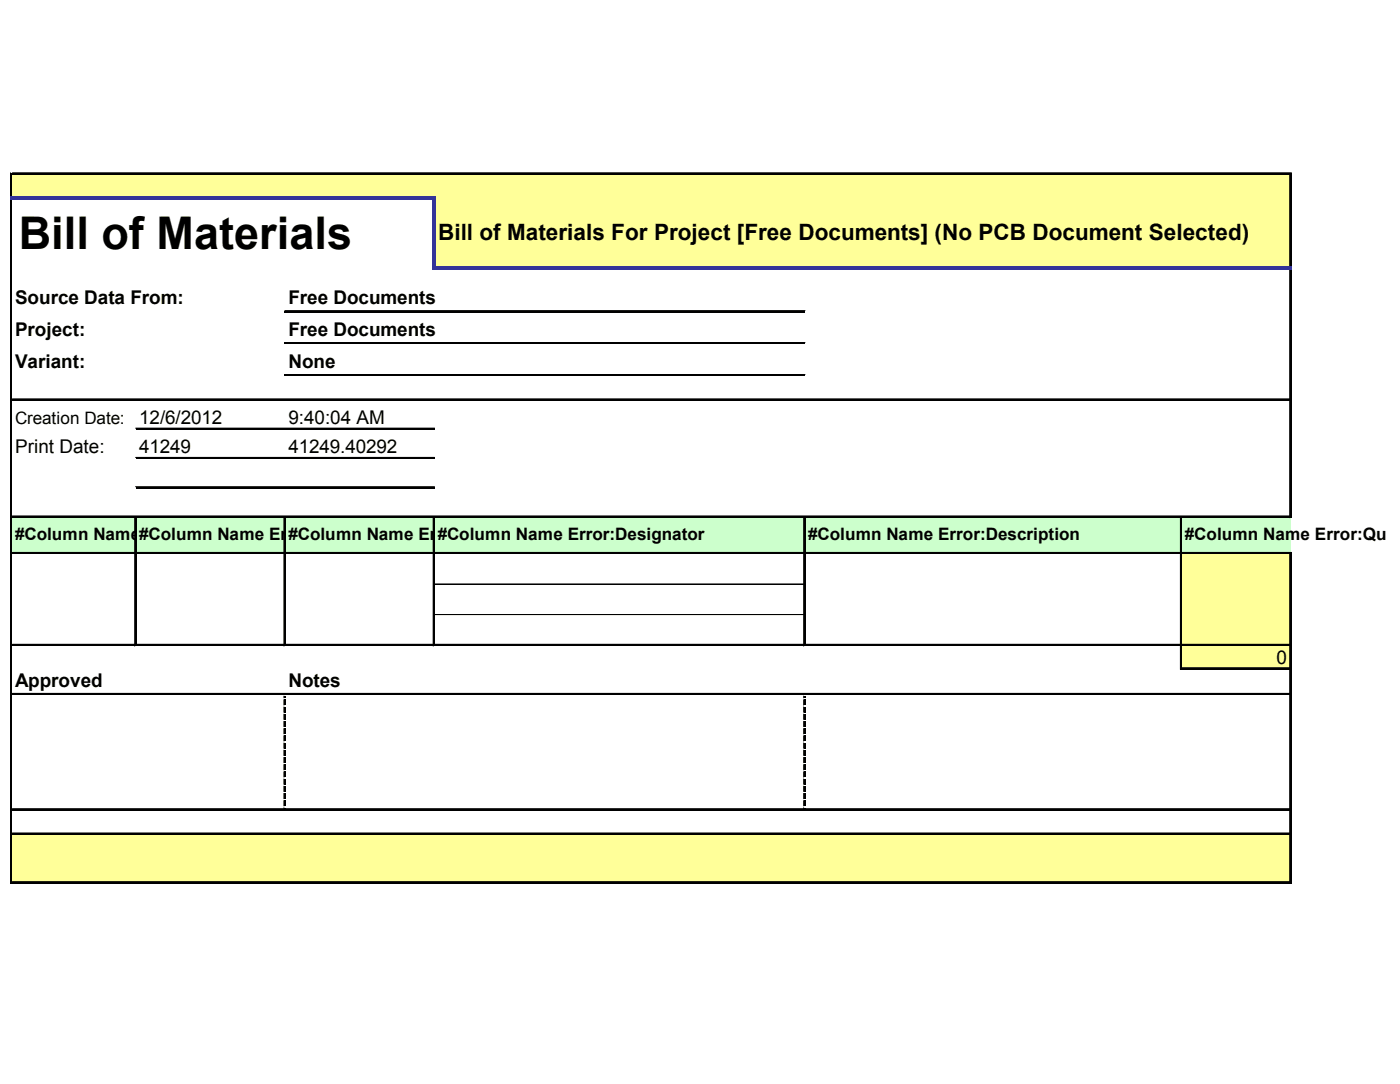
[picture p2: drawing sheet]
<svg xmlns="http://www.w3.org/2000/svg" width="279mm" height="216mm" viewBox="0 0 279 216" stroke-linecap="round" stroke-linejoin="round" font-family="sans-serif">
<defs><g id="words">
<text font-size="9" x="3.7" y="49.5">Bill of Materials</text>
<text font-size="4.5" x="87.3" y="47.9">Bill of Materials For Project [Free Documents] (No PCB Document Selected)</text>
<g font-size="3.8">
<text x="3" y="60.6">Source Data From:</text>
<text x="57.5" y="60.6">Free Documents</text>
<text x="3" y="67">Project:</text>
<text x="57.5" y="67">Free Documents</text>
<text x="3" y="73.3">Variant:</text>
<text x="57.5" y="73.3">None</text>
<text x="27.7" y="84.4">12/6/2012</text>
<text x="57.5" y="84.4">9:40:04 AM</text>
<text x="3" y="90.2">Print Date:</text>
<text x="27.7" y="90.2">41249</text>
<text x="57.5" y="90.2">41249.40292</text>
<text x="3" y="136.8">Approved</text>
<text x="57.5" y="136.8">Notes</text>
<text x="254.5" y="132.2">0</text>
</g>
<g font-size="3.4">
<text x="3" y="84.4">Creation Date:</text>
<text x="3" y="107.6">#Column Name</text>
<text x="27.7" y="107.6">#Column Name</text>
<text x="28.9" y="107.6">Error:FootprintError:CommName Error:LibRefName Error:Designator</text>
<text x="57.5" y="107.6">#Column ent</text>
<text x="87.2" y="107.6">#Column</text>
<text x="161.1" y="107.6">#Column Name Error:Description</text>
<text x="236.2" y="107.6">#Column Name Error:Quan</text>
</g>
</g></defs>
<g fill="#ff9">
<path d="M2.4 34.7h254.9v4.8h-254.9z"/>
<path d="M86.5 39.4h170.8v14.1h-170.8z"/>
</g>
<path d="M2.4 102.9h254.9v7.4h-254.9z" fill="#cfc"/>
<g fill="#ff9">
<path d="M235.5 110.2h21.8v6.2h-21.8z"/>
<path d="M235.5 116.3h21.8v6.2h-21.8z"/>
<path d="M235.5 122.4h21.8v6.2h-21.8z"/>
<path d="M235.5 128.5h21.8v4.8h-21.8z"/>
<path d="M2.4 166.1h254.9v9.8h-254.9z"/>
</g>
<path d="M2.1 34.4v4.7M257.1 34.8v18.3" fill="none" stroke="#000" stroke-width=".2"/>
<path d="M2.3 34.4v4.7M257.2 34.8v18.3" fill="none" stroke="#000" stroke-width=".36"/>
<path d="M86.2 39.8h.7v14h-.7z" fill="#339"/>
<g fill="none" stroke="#000" stroke-width=".2">
<path d="M2.1 39.8v136.2M2.5 34.4h254.9M257.1 53.8v49.3M26.8 103.1v25.6M56.6 103.1v25.6M86.3 103.1v25.6M160.2 103.1v25.6M235.3 103.1v30.2M257.1 110.4v65.6M56.6 138.6v.4M56.6 139.4v1M160.2 138.6v.4"/>
<path d="M160.2 139.4v1M56.6 140.8v1.1M56.6 142.2v1.1M56.6 143.7v1M56.6 145.1v1.1M56.6 146.5v1.1M56.6 148v1M56.6 149.4v1.1M56.6 150.8v1.1M56.6 152.3v1.1M56.6 153.7v1.1M56.6 155.1v1.1"/>
<path d="M56.6 156.6v1.1M56.6 158v1.1M56.6 159.4v1.1M160.2 140.8v1.1M160.2 142.2v1.1M160.2 143.7v1M160.2 145.1v1.1M160.2 146.5v1.1M160.2 148v1M160.2 149.4v1.1M160.2 150.8v1.1M160.2 152.3v1.1"/>
<path d="M160.2 153.7v1.1M160.2 155.1v1.1M160.2 156.6v1.1M160.2 158v1.1M160.2 159.4v1.1M56.6 160.9v.3M160.2 160.9v.3"/>
</g>
<path d="M2.3 39.8v136.2M2.5 34.6h254.9M257.2 53.8v49.3M27 103.1v25.6M56.8 103.1v25.6M86.5 103.1v25.6M160.4 103.1v25.6M235.5 103.1v30.2M257.2 110.4v65.6" fill="none" stroke="#000" stroke-width=".36"/>
<g fill="#000">
<path d="M56.6 138.6h.4v.4h-.4zM56.6 139.4h.4v1h-.4zM160.2 138.6h.3v.4h-.3zM160.2 139.4h.3v1h-.3zM56.6 140.8h.4v1.1h-.4zM56.6 142.2h.4v1.1h-.4zM56.6 143.7h.4v1h-.4zM56.6 145.1h.4v1.1h-.4zM56.6 146.5h.4v1.1h-.4zM56.6 148h.4v1h-.4zM56.6 149.4h.4v1.1h-.4zM56.6 150.8h.4v1.1h-.4z"/>
<path d="M56.6 152.3h.4v1.1h-.4zM56.6 153.7h.4v1.1h-.4zM56.6 155.1h.4v1.1h-.4zM56.6 156.6h.4v1.1h-.4zM56.6 158h.4v1.1h-.4zM56.6 159.4h.4v1.1h-.4zM160.2 140.8h.3v1.1h-.3zM160.2 142.2h.3v1.1h-.3zM160.2 143.7h.3v1h-.3zM160.2 145.1h.3v1.1h-.3zM160.2 146.5h.3v1.1h-.3zM160.2 148h.3v1h-.3z"/>
<path d="M160.2 149.4h.3v1.1h-.3zM160.2 150.8h.3v1.1h-.3zM160.2 152.3h.3v1.1h-.3zM160.2 153.7h.3v1.1h-.3zM160.2 155.1h.3v1.1h-.3zM160.2 156.6h.3v1.1h-.3zM160.2 158h.3v1.1h-.3zM160.2 159.4h.3v1.1h-.3zM56.6 160.9h.4v.3h-.4zM160.2 160.9h.3v.3h-.3z"/>
</g>
<g fill="#339">
<path d="M2.1 39.1h84.8v.7h-84.8z"/>
<path d="M86.9 53.1h170.5v.7h-170.5z"/>
</g>
<g fill="none" stroke="#000" stroke-width=".2">
<path d="M2.5 79.4h254.9M56.8 61.9h103.7M56.8 68.2h103.7M56.8 74.6h103.7M27 85.3h59.6M27 91.1h59.6M27 96.9h59.6M2.5 102.8h254.9M2.5 110h254.9M86.7 116.3h73.5M86.7 116.4h73.5M2.5 128.3h254.9"/>
<path d="M2.5 138.1h254.9M86.7 122.4h73.5M86.7 122.5h73.5M235.6 133h21.8M2.5 161.1h254.9M2.5 165.9h254.9M2.5 175.6h254.9"/>
</g>
<g fill="none" stroke="#000" stroke-width=".36">
<path d="M2.5 79.6h254.9M56.8 62h103.7M56.8 68.4h103.7M56.8 74.8h103.7M27 85.5h59.6M27 91.3h59.6M27 97.1h59.6M2.5 102.9h254.9M2.5 110.2h254.9M2.5 128.5h254.9M2.5 138.3h254.9M235.6 133.2h21.8"/>
<path d="M2.5 161.2h254.9M2.5 166.1h254.9M2.5 175.8h254.9"/>
</g>
<use href="#words"/>
</svg>
